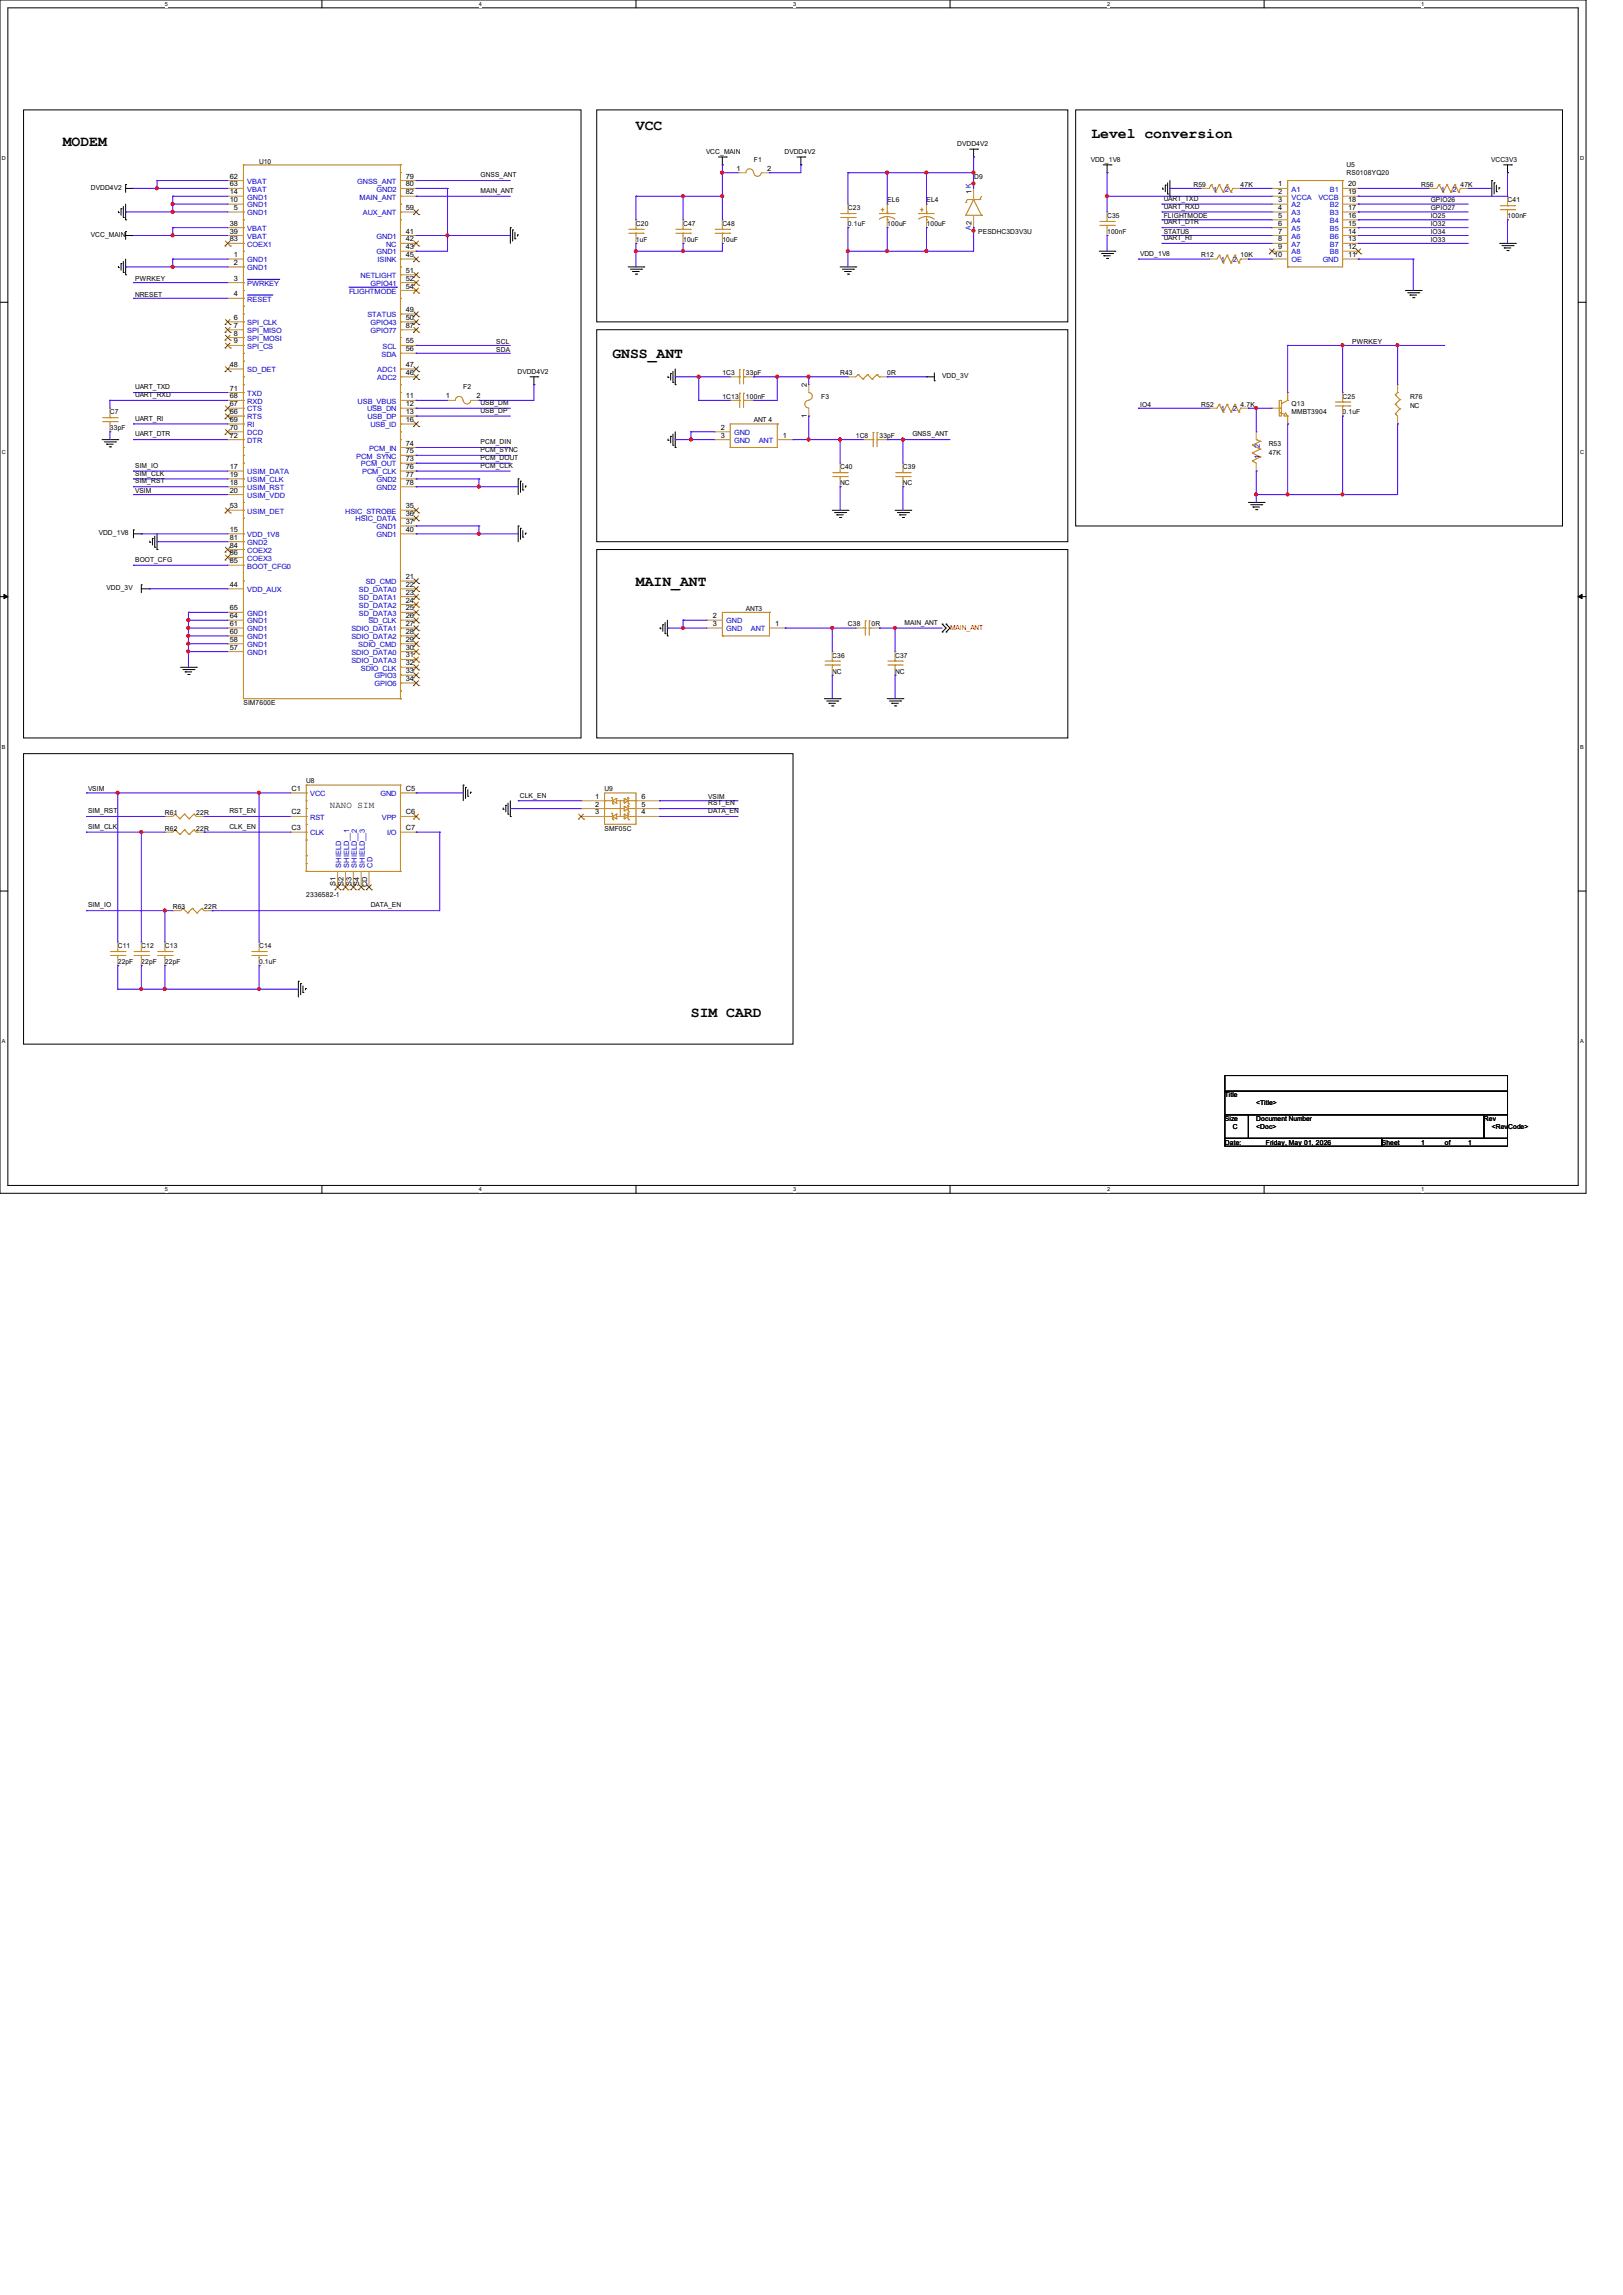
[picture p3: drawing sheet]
<svg xmlns="http://www.w3.org/2000/svg" width="210mm" height="297mm" viewBox="0 0 210 297" stroke-linecap="round" stroke-linejoin="round" font-family="sans-serif">
<defs><g id="words">
<g font-size="1.9">
<text x="82.3" y="16.8">VCC</text>
<text x="141.2" y="17.9">Level conversion</text>
<text x="8.1" y="18.9">MODEM</text>
<text x="79.2" y="46.3">GNSS_ANT</text>
<text x="82.3" y="75.8">MAIN_ANT</text>
<text x="89.4" y="131.7">SIM CARD</text>
</g>
<text font-size="1.2" x="42.7" y="104.6">NANO SIM</text>
<g font-size=".9">
<text x="29.8" y="23.1">62</text>
<text x="33.5" y="21.2">U10</text>
<text x="52.5" y="23.1">79</text>
<text x="62.2" y="22.9">GNSS_ANT</text>
<text x="91.4" y="19.9">VCC_MAIN</text>
<text x="95.3" y="22.1">1</text>
<text x="97.5" y="20.9">F1</text>
<text x="99.3" y="22.1">2</text>
<text x="101.5" y="19.9">DVDD4V2</text>
<text x="123.9" y="18.9">DVDD4V2</text>
<text x="126.1" y="23.2">D9</text>
<text x="141.1" y="20.9">VDD_1V8</text>
<text x="174.2" y="21.6">U5</text>
<text x="174.2" y="22.6">RS0108YQ20</text>
<text x="193" y="20.9">VCC3V3</text>
<text x="11.8" y="24.6">DVDD4V2</text>
<text x="29.8" y="26.2">10</text>
<text x="29.8" y="25.1">14</text>
<text x="29.8" y="29.2">38</text>
<text x="29.8" y="24.1">63</text>
<text x="30.3" y="27.2">5</text>
<text x="52.5" y="27.2">59</text>
<text x="52.5" y="24.1">80</text>
<text x="52.5" y="25.1">82</text>
<text x="62.2" y="25">MAIN_ANT</text>
<text x="82.3" y="29.3">C20</text>
<text x="88.4" y="29.3">C47</text>
<text x="93.5" y="29.3">C48</text>
<text x="109.7" y="27.2">C23</text>
<text x="109.7" y="29.3">0.1uF</text>
<text x="114.8" y="26.2">EL6</text>
<text x="114.8" y="29.3">100uF</text>
<text x="119.9" y="26.2">EL4</text>
<text x="119.9" y="29.3">100uF</text>
<text x="125.7" y="25.1" transform="rotate(-90 125.7 25.1)">1 K</text>
<text x="143.3" y="28.2">C35</text>
<text x="150.6" y="26">UART_TXD</text>
<text x="150.6" y="27">UART_RXD</text>
<text x="150.6" y="28.2">FLIGHTMODE</text>
<text x="150.6" y="29">UART_DTR</text>
<text x="154.4" y="24.2">R59</text>
<text x="160.5" y="24.2">47K</text>
<text x="165.4" y="24.1">1</text>
<text x="165.4" y="25.1">2</text>
<text x="165.4" y="26.2">3</text>
<text x="165.4" y="27.2">4</text>
<text x="165.4" y="28.2">5</text>
<text x="165.4" y="29.2">6</text>
<text x="174.5" y="24.1">20</text>
<text x="174.5" y="25.1">19</text>
<text x="174.5" y="26.2">18</text>
<text x="174.5" y="27.2">17</text>
<text x="174.5" y="28.2">16</text>
<text x="174.5" y="29.2">15</text>
<text x="183.9" y="24.2">R56</text>
<text x="185.1" y="26.2">GPIO26</text>
<text x="185.1" y="27.2">GPIO27</text>
<text x="185.1" y="28.2">IO25</text>
<text x="185.1" y="29.3">IO32</text>
<text x="189" y="24.2">47K</text>
<text x="195.1" y="26.2">C41</text>
<text x="195.1" y="28.2">100nF</text>
<text x="11.8" y="30.7">VCC_MAIN</text>
<text x="29.8" y="30.2">39</text>
<text x="29.8" y="31.2">83</text>
<text x="30.3" y="33.3">1</text>
<text x="30.3" y="34.3">2</text>
<text x="52.5" y="30.2">41</text>
<text x="52.5" y="31.2">42</text>
<text x="52.5" y="32.3">43</text>
<text x="52.5" y="33.3">45</text>
<text x="52.5" y="35.3">51</text>
<text x="82.3" y="31.3">1uF</text>
<text x="88.4" y="31.3">10uF</text>
<text x="93.5" y="31.3">10uF</text>
<text x="126.6" y="30.3">PESDHC3D3V3U</text>
<text x="143.3" y="30.3">100nF</text>
<text x="147.5" y="33.1">VDD_1V8</text>
<text x="150.6" y="30.3">STATUS</text>
<text x="150.6" y="31.1">UART_RI</text>
<text x="155.5" y="33.3">R12</text>
<text x="160.5" y="33.3">10K</text>
<text x="164.9" y="33.3">10</text>
<text x="165.4" y="30.2">7</text>
<text x="165.4" y="31.2">8</text>
<text x="165.4" y="32.3">9</text>
<text x="174.5" y="30.2">14</text>
<text x="174.5" y="31.2">13</text>
<text x="174.5" y="32.3">12</text>
<text x="174.5" y="33.3">11</text>
<text x="185.1" y="30.3">IO34</text>
<text x="185.1" y="31.3">IO33</text>
<text x="17.5" y="36.4">PWRKEY</text>
<text x="17.5" y="38.4">NRESET</text>
<text x="30.3" y="36.3">3</text>
<text x="30.3" y="38.4">4</text>
<text x="30.3" y="41.4">6</text>
<text x="52.5" y="40.4">49</text>
<text x="52.5" y="41.4">50</text>
<text x="52.5" y="36.3">52</text>
<text x="52.5" y="37.3">54</text>
<text x="29.8" y="47.5">48</text>
<text x="30.3" y="42.4">7</text>
<text x="30.3" y="43.4">8</text>
<text x="30.3" y="44.4">9</text>
<text x="52.5" y="47.5">47</text>
<text x="52.5" y="44.4">55</text>
<text x="52.5" y="45.5">56</text>
<text x="52.5" y="42.4">87</text>
<text x="64.2" y="44.5">SCL</text>
<text x="64.2" y="45.5">SDA</text>
<text x="175" y="44.5">PWRKEY</text>
<text x="14.2" y="53.6">C7</text>
<text x="17.5" y="50.4">UART_TXD</text>
<text x="17.5" y="51.4">UART_RXD</text>
<text x="29.8" y="53.6">66</text>
<text x="29.8" y="52.6">67</text>
<text x="29.8" y="51.6">68</text>
<text x="29.8" y="50.5">71</text>
<text x="52.5" y="51.6">11</text>
<text x="52.5" y="52.6">12</text>
<text x="52.5" y="53.6">13</text>
<text x="52.5" y="48.5">46</text>
<text x="57.7" y="51.6">1</text>
<text x="59.9" y="50.4">F2</text>
<text x="61.7" y="51.6">2</text>
<text x="62.2" y="52.4">USB_DM</text>
<text x="62.2" y="53.4">USB_DP</text>
<text x="67" y="48.3">DVDD4V2</text>
<text x="93.5" y="51.6">1C13</text>
<text x="93.5" y="48.6">1C3</text>
<text x="96.5" y="51.6">100nF</text>
<text x="96.5" y="48.6">33pF</text>
<text x="104.4" y="50.1" transform="rotate(-90 104.4 50.1)">2</text>
<text x="106.3" y="51.6">F3</text>
<text x="108.7" y="48.6">R43</text>
<text x="114.8" y="48.6">0R</text>
<text x="121.9" y="49">VDD_3V</text>
<text x="147.5" y="52.6">IO4</text>
<text x="155.5" y="52.6">R52</text>
<text x="160.5" y="52.6">4.7K</text>
<text x="167.1" y="52.5">Q13</text>
<text x="167.1" y="53.6">MMBT3904</text>
<text x="173.7" y="51.6">C25</text>
<text x="173.7" y="53.6">0.1uF</text>
<text x="182.5" y="51.6">R76</text>
<text x="182.5" y="52.8">NC</text>
<text x="14.2" y="55.7">33pF</text>
<text x="17.5" y="54.4">UART_RI</text>
<text x="17.5" y="56.5">UART_DTR</text>
<text x="29.8" y="54.6">69</text>
<text x="29.8" y="55.6">70</text>
<text x="29.8" y="56.6">72</text>
<text x="52.5" y="54.6">16</text>
<text x="52.5" y="59.7">73</text>
<text x="52.5" y="57.7">74</text>
<text x="52.5" y="58.7">75</text>
<text x="62.2" y="57.5">PCM_DIN</text>
<text x="62.2" y="58.5">PCM_SYNC</text>
<text x="62.2" y="59.5">PCM_DOUT</text>
<text x="93.3" y="55.6">2</text>
<text x="93.3" y="56.6">3</text>
<text x="97.5" y="54.7">ANT 4</text>
<text x="101.3" y="56.6">1</text>
<text x="104.4" y="54.1" transform="rotate(-90 104.4 54.1)">1</text>
<text x="110.7" y="56.7">1C8</text>
<text x="113.8" y="56.7">33pF</text>
<text x="118.1" y="56.5">GNSS_ANT</text>
<text x="164.2" y="58.9">47K</text>
<text x="164.2" y="57.7">R53</text>
<text x="17.5" y="60.5">SIM_IO</text>
<text x="17.5" y="61.6">SIM_CLK</text>
<text x="17.5" y="62.6">SIM_RST</text>
<text x="17.5" y="63.8">VSIM</text>
<text x="29.8" y="60.7">17</text>
<text x="29.8" y="62.7">18</text>
<text x="29.8" y="61.7">19</text>
<text x="29.8" y="63.8">20</text>
<text x="29.8" y="65.8">53</text>
<text x="52.5" y="65.8">35</text>
<text x="52.5" y="60.7">76</text>
<text x="52.5" y="61.7">77</text>
<text x="52.5" y="62.7">78</text>
<text x="62.2" y="60.5">PCM_CLK</text>
<text x="108.7" y="60.7">C40</text>
<text x="108.7" y="62.8">NC</text>
<text x="116.8" y="60.7">C39</text>
<text x="116.8" y="62.8">NC</text>
<text x="12.8" y="69.3">VDD_1V8</text>
<text x="29.8" y="68.8">15</text>
<text x="29.8" y="69.8">81</text>
<text x="29.8" y="70.9">84</text>
<text x="29.8" y="71.9">86</text>
<text x="52.5" y="66.8">36</text>
<text x="52.5" y="67.8">37</text>
<text x="52.5" y="68.8">40</text>
<text x="13.8" y="76.4">VDD_3V</text>
<text x="17.5" y="72.7">BOOT_CFG</text>
<text x="29.8" y="75.9">44</text>
<text x="29.8" y="72.9">85</text>
<text x="52.5" y="74.9">21</text>
<text x="52.5" y="75.9">22</text>
<text x="52.5" y="77">23</text>
<text x="52.5" y="78">24</text>
<text x="29.8" y="83.1">58</text>
<text x="29.8" y="82">60</text>
<text x="29.8" y="81">61</text>
<text x="29.8" y="80">64</text>
<text x="29.8" y="79">65</text>
<text x="52.5" y="79">25</text>
<text x="52.5" y="80">26</text>
<text x="52.5" y="81">27</text>
<text x="52.5" y="82">28</text>
<text x="52.5" y="83.1">29</text>
<text x="92.2" y="80">2</text>
<text x="92.2" y="81">3</text>
<text x="96.5" y="79">ANT3</text>
<text x="100.3" y="81">1</text>
<text x="109.7" y="81.1">C38</text>
<text x="112.8" y="81.1">0R</text>
<text x="117.1" y="80.9">MAIN_ANT</text>
<text x="29.8" y="84.1">57</text>
<text x="52.5" y="84.1">30</text>
<text x="52.5" y="85.1">31</text>
<text x="52.5" y="86.1">32</text>
<text x="52.5" y="87.1">33</text>
<text x="52.5" y="88.1">34</text>
<text x="107.7" y="85.1">C36</text>
<text x="107.7" y="87.2">NC</text>
<text x="115.8" y="85.1">C37</text>
<text x="115.8" y="87.2">NC</text>
<text x="31.5" y="91.2">SIM7600E</text>
<text x="39.6" y="101.3">U8</text>
<text x="11.4" y="102.4">VSIM</text>
<text x="11.4" y="105.2">SIM_RST</text>
<text x="11.4" y="107.3">SIM_CLK</text>
<text x="21.3" y="105.5">R61</text>
<text x="21.3" y="107.5">R62</text>
<text x="25.4" y="105.5">22R</text>
<text x="25.4" y="107.5">22R</text>
<text x="29.7" y="105.2">RST_EN</text>
<text x="29.7" y="107.3">CLK_EN</text>
<text x="37.7" y="107.4">C3</text>
<text x="37.7" y="105.4">C2</text>
<text x="37.7" y="102.4">C1</text>
<text x="52.5" y="107.4">C7</text>
<text x="52.5" y="105.4">C6</text>
<text x="52.5" y="102.4">C5</text>
<text x="67.3" y="103.2">CLK_EN</text>
<text x="77" y="103.4">1</text>
<text x="77" y="104.4">2</text>
<text x="77" y="105.4">3</text>
<text x="78.2" y="102.4">U9</text>
<text x="78.2" y="107.5">SMF05C</text>
<text x="83" y="105.4">4</text>
<text x="83" y="104.4">5</text>
<text x="83" y="103.4">6</text>
<text x="91.7" y="103.4">VSIM</text>
<text x="91.7" y="104.2">RST_EN</text>
<text x="91.7" y="105.2">DATA_EN</text>
<text x="11.4" y="117.4">SIM_IO</text>
<text x="22.4" y="117.6">R63</text>
<text x="26.4" y="117.6">22R</text>
<text x="39.6" y="116.1">2336582-1</text>
<text x="43.4" y="114.7" transform="rotate(-90 43.4 114.7)">S1</text>
<text x="44.4" y="114.7" transform="rotate(-90 44.4 114.7)">S2</text>
<text x="45.5" y="114.7" transform="rotate(-90 45.5 114.7)">S3</text>
<text x="46.5" y="114.7" transform="rotate(-90 46.5 114.7)">S4</text>
<text x="47.5" y="114.9" transform="rotate(-90 47.5 114.9)">CD</text>
<text x="48" y="117.4">DATA_EN</text>
<text x="15.2" y="122.7">C11</text>
<text x="15.2" y="124.8">22pF</text>
<text x="18.3" y="122.7">C12</text>
<text x="18.3" y="124.8">22pF</text>
<text x="21.3" y="122.7">C13</text>
<text x="21.3" y="124.8">22pF</text>
<text x="33.5" y="122.7">C14</text>
<text x="33.5" y="124.8">0.1uF</text>
<text x="158.5" y="142">Title</text>
<text x="162.6" y="143">&lt;Title&gt;</text>
<text x="158.5" y="145.1">Size</text>
<text x="158.5" y="148.1">Date:</text>
<text x="159.5" y="146.1">C</text>
<text x="162.6" y="146.1">&lt;Doc&gt;</text>
<text x="162.6" y="145.1">Document Number</text>
<text x="163.8" y="148.1">Friday, May 01, 2026</text>
<text x="178.8" y="148.1">Sheet</text>
<text x="183.9" y="148.1">1</text>
<text x="186.9" y="148.1">of</text>
<text x="190" y="148.1">1</text>
<text x="192" y="145.1">Rev</text>
<text x="193" y="146.1">&lt;RevCode&gt;</text>
</g>
<g font-size=".9" fill="#00c">
<text x="32" y="23.8">VBAT</text>
<text x="46.2" y="23.8">GNSS_ANT</text>
<text x="32" y="27.9">GND1</text>
<text x="32" y="26.8">GND1</text>
<text x="32" y="25.8">GND1</text>
<text x="32" y="29.9">VBAT</text>
<text x="32" y="24.8">VBAT</text>
<text x="46.5" y="25.8">MAIN_ANT</text>
<text x="46.9" y="27.9">AUX_ANT</text>
<text x="48.7" y="24.8">GND2</text>
<text x="125.6" y="29.8" transform="rotate(-90 125.6 29.8)">A2</text>
<text x="157" y="24.8">1</text>
<text x="158.5" y="24.8">2</text>
<text x="167.1" y="24.8">A1</text>
<text x="167.1" y="25.8">VCCA</text>
<text x="167.1" y="26.8">A2</text>
<text x="167.1" y="27.9">A3</text>
<text x="167.1" y="28.9">A4</text>
<text x="167.1" y="29.9">A5</text>
<text x="170.6" y="25.8">VCCB</text>
<text x="172.1" y="24.8">B1</text>
<text x="172.1" y="26.8">B2</text>
<text x="172.1" y="27.9">B3</text>
<text x="172.1" y="28.9">B4</text>
<text x="172.1" y="29.9">B5</text>
<text x="186.4" y="24.8">1</text>
<text x="188" y="24.8">2</text>
<text x="32" y="34">GND1</text>
<text x="32" y="35">GND1</text>
<text x="32" y="30.9">VBAT</text>
<text x="32" y="31.9">COEX1</text>
<text x="46.7" y="36">NETLIGHT</text>
<text x="48.7" y="30.9">GND1</text>
<text x="48.7" y="32.9">GND1</text>
<text x="48.9" y="34">ISINK</text>
<text x="50" y="31.9">NC</text>
<text x="158" y="34">1</text>
<text x="159.5" y="34">2</text>
<text x="167.1" y="30.9">A6</text>
<text x="167.1" y="31.9">A7</text>
<text x="167.1" y="32.9">A8</text>
<text x="167.1" y="34">OE</text>
<text x="171.2" y="34">GND</text>
<text x="172.1" y="30.9">B6</text>
<text x="172.1" y="31.9">B7</text>
<text x="172.1" y="32.9">B8</text>
<text x="32" y="37">PWRKEY</text>
<text x="32" y="39">RESET</text>
<text x="45.2" y="38">FLIGHTMODE</text>
<text x="47.5" y="41.1">STATUS</text>
<text x="48" y="37">GPIO41</text>
<text x="32" y="42.1">SPI_CLK</text>
<text x="32" y="43.1">SPI_MISO</text>
<text x="32" y="44.1">SPI_MOSI</text>
<text x="32" y="45.1">SPI_CS</text>
<text x="48" y="42.1">GPIO43</text>
<text x="48" y="43.1">GPIO77</text>
<text x="49.4" y="46.1">SDA</text>
<text x="49.5" y="45.1">SCL</text>
<text x="32" y="48.2">SD_DET</text>
<text x="32" y="53.3">CTS</text>
<text x="32" y="52.2">RXD</text>
<text x="32" y="51.2">TXD</text>
<text x="46.3" y="52.2">USB_VBUS</text>
<text x="47.5" y="53.3">USB_DN</text>
<text x="48.8" y="49.2">ADC2</text>
<text x="48.8" y="48.2">ADC1</text>
<text x="158" y="53.3">1</text>
<text x="159.5" y="53.3">2</text>
<text x="32" y="54.3">RTS</text>
<text x="32" y="55.3">RI</text>
<text x="32" y="56.3">DCD</text>
<text x="32" y="57.3">DTR</text>
<text x="46.1" y="59.4">PCM_SYNC</text>
<text x="47.5" y="54.3">USB_DP</text>
<text x="47.8" y="58.3">PCM_IN</text>
<text x="47.9" y="55.3">USB_ID</text>
<text x="95" y="56.3">GND</text>
<text x="95" y="57.3">GND</text>
<text x="98.2" y="57.3">ANT</text>
<text x="163" y="59.4" transform="rotate(-90 163 59.4)">1</text>
<text x="163" y="58" transform="rotate(-90 163 58)">2</text>
<text x="32" y="61.4">USIM_DATA</text>
<text x="32" y="63.4">USIM_RST</text>
<text x="32" y="62.4">USIM_CLK</text>
<text x="32" y="64.4">USIM_VDD</text>
<text x="46.7" y="60.4">PCM_OUT</text>
<text x="46.9" y="61.4">PCM_CLK</text>
<text x="48.7" y="62.4">GND2</text>
<text x="48.7" y="63.4">GND2</text>
<text x="32" y="69.5">VDD_1V8</text>
<text x="32" y="66.5">USIM_DET</text>
<text x="32" y="70.5">GND2</text>
<text x="32" y="71.5">COEX2</text>
<text x="44.7" y="66.5">HSIC_STROBE</text>
<text x="46" y="67.5">HSIC_DATA</text>
<text x="48.7" y="68.5">GND1</text>
<text x="48.7" y="69.5">GND1</text>
<text x="32" y="76.6">VDD_AUX</text>
<text x="32" y="73.6">BOOT_CFG0</text>
<text x="32" y="72.6">COEX3</text>
<text x="46.4" y="76.6">SD_DATA0</text>
<text x="46.4" y="77.6">SD_DATA1</text>
<text x="47.3" y="75.6">SD_CMD</text>
<text x="32" y="83.7">GND1</text>
<text x="32" y="82.7">GND1</text>
<text x="32" y="81.7">GND1</text>
<text x="32" y="80.7">GND1</text>
<text x="32" y="79.7">GND1</text>
<text x="45.5" y="81.7">SDIO_DATA1</text>
<text x="45.5" y="82.7">SDIO_DATA2</text>
<text x="46.4" y="83.7">SDIO_CMD</text>
<text x="46.4" y="78.7">SD_DATA2</text>
<text x="46.4" y="79.7">SD_DATA3</text>
<text x="47.7" y="80.7">SD_CLK</text>
<text x="94" y="80.7">GND</text>
<text x="94" y="81.7">GND</text>
<text x="97.2" y="81.7">ANT</text>
<text x="32" y="84.7">GND1</text>
<text x="45.5" y="84.7">SDIO_DATA0</text>
<text x="45.5" y="85.8">SDIO_DATA3</text>
<text x="46.7" y="86.8">SDIO_CLK</text>
<text x="48.5" y="87.8">GPIO3</text>
<text x="48.5" y="88.8">GPIO6</text>
<text x="40.1" y="106.1">RST</text>
<text x="40.1" y="103">VCC</text>
<text x="49.2" y="103">GND</text>
<text x="49.4" y="106.1">VPP</text>
<text x="40.1" y="108.1">CLK</text>
<text x="44.2" y="112.3" transform="rotate(-90 44.2 112.3)">SHIELD</text>
<text x="45.2" y="112.3" transform="rotate(-90 45.2 112.3)">SHIELD__1</text>
<text x="46.2" y="112.3" transform="rotate(-90 46.2 112.3)">SHIELD__2</text>
<text x="47.2" y="112.3" transform="rotate(-90 47.2 112.3)">SHIELD__3</text>
<text x="48.2" y="112.3" transform="rotate(-90 48.2 112.3)">CD</text>
<text x="50.1" y="108.1">I/O</text>
</g>
<text font-size=".9" fill="#f00" x="122.9" y="81.5">MAIN_ANT</text>
<g font-size=".7">
<text x="21.3" y=".8">5</text>
<text x="62" y=".8">4</text>
<text x="102.6" y=".8">3</text>
<text x="143.3" y=".8">2</text>
<text x="183.9" y=".8">1</text>
<text x=".3" y="20.7">D</text>
<text x="204.5" y="20.7">D</text>
<text x=".3" y="58.8">C</text>
<text x="204.5" y="58.8">C</text>
<text x=".3" y="96.9">B</text>
<text x="204.5" y="96.9">B</text>
<text x=".3" y="135">A</text>
<text x="204.5" y="135">A</text>
<text x="21.3" y="154.2">5</text>
<text x="62" y="154.2">4</text>
<text x="102.6" y="154.2">3</text>
<text x="143.3" y="154.2">2</text>
<text x="183.9" y="154.2">1</text>
</g>
</g></defs>
<path d="M0 0h205.2v154.4h-205.2zM1 1h203.2v152.4h-203.2z" fill="none" stroke="#000" stroke-width=".13"/>
<g fill="#fff">
<path d="M21.3 .1h.4v.8h-.4z"/>
<path d="M21.3 153.5h.4v.8h-.4z"/>
</g>
<path d="M41.7 0v1M41.7 153.4v1" fill="none" stroke="#000" stroke-width=".13"/>
<g fill="#fff">
<path d="M62 .1h.4v.8h-.4z"/>
<path d="M62 153.5h.4v.8h-.4z"/>
</g>
<path d="M82.3 0v1M82.3 153.4v1" fill="none" stroke="#000" stroke-width=".13"/>
<g fill="#fff">
<path d="M102.6 .1h.4v.8h-.4z"/>
<path d="M102.6 153.5h.4v.8h-.4z"/>
</g>
<path d="M122.9 0v1M122.9 153.4v1" fill="none" stroke="#000" stroke-width=".13"/>
<g fill="#fff">
<path d="M143.3 .1h.3v.8h-.3z"/>
<path d="M143.3 153.5h.3v.8h-.3z"/>
</g>
<path d="M163.6 0v1M163.6 153.4v1" fill="none" stroke="#000" stroke-width=".13"/>
<g fill="#fff">
<path d="M183.9 .1h.4v.8h-.4z"/>
<path d="M183.9 153.5h.4v.8h-.4z"/>
<path d="M.3 20.1h.5v.8h-.5z"/>
<path d="M204.5 20.1h.5v.8h-.5z"/>
<path d="M.3 58.2h.5v.8h-.5z"/>
<path d="M204.5 58.2h.5v.8h-.5z"/>
</g>
<path d="M0 39.1h1M204.2 39.1h1" fill="none" stroke="#000" stroke-width=".13"/>
<g fill="#fff">
<path d="M.3 96.3h.4v.8h-.4z"/>
<path d="M204.5 96.3h.4v.8h-.4z"/>
</g>
<path d="M0 77.2h1M204.2 77.2h1" fill="none" stroke="#000" stroke-width=".13"/>
<path d="M.5 76.9l.5 .3-.5 .3zM204.2 77.2l.5-.3v.6z" fill="#000" stroke="#000" stroke-width=".13"/>
<g fill="#fff">
<path d="M.3 134.4h.4v.8h-.4z"/>
<path d="M204.5 134.4h.4v.8h-.4z"/>
</g>
<g fill="none" stroke="#000" stroke-width=".13">
<path d="M3 14.2h72.2v81.3h-72.2zM77.2 14.2h61v27.5h-61zM125.5 19.3h1M126 19.3v1M126.5 19.3h.1M139.2 14.2h63v53.9h-63zM15.3 27.5h.1M15.3 34.6h.1M15.3 27.3v.2M15.3 34.5v.1M15.7 27h.1M15.7 34.1h.1"/>
<path d="M15.7 27v.9M15.7 34.1v.9M16 28.2h.1M16 35.3h.1M16 26.7v1.5M16 33.8v1.5M16.3 23.9h.1M16.3 28.4h.1M16.3 30h.1M16.3 35.6h.1M16.3 24.4h1M16.3 23.9v1"/>
<path d="M16.3 26.4v2M16.3 30v1M16.3 33.5v2.1M16.3 30.5h1M17.3 24.4h.1M17.3 30.5h.1M66 29.5h.1M66 29.5v2M66.3 29.8h.1M66.3 29.8v1.4M66.6 30.9h.1M66.6 30.1v.8"/>
<path d="M67 30.4h.1M67 30.4v.2M81.3 34.5h2M81.6 34.8h1.4M81.9 35.1h.1M81.9 35.1h.8M82.2 35.5h.2M82.4 35.5h.1M83 34.8h.1M83.3 34.5h.1M93 20.3h1M93.5 21.3h.1"/>
<path d="M93.5 20.3v1M94 20.3h.1M103.1 20.3h1M103.6 21.3h.1M103.6 20.3v1M104.1 20.3h.1M108.7 34.5h2M109 34.8h1.4M109.3 35.1h.1M109.3 35.1h.9M109.6 35.5h.2M109.8 35.5h.1"/>
<path d="M110.4 34.8h.1M110.7 34.5h.1M126 20.3h.1M142.2 32.5h2.1M142.5 32.8h1.5M142.7 21.3h1.1M142.8 33.1h.1M142.8 33.1h.9M143.2 33.4h.1M143.3 22.4h.1M143.3 21.3v1.1M143.3 33.4h.1"/>
<path d="M143.8 21.3h.1M144 32.8h.1M144.3 32.5h.1M150.5 24.5h.1M150.5 24.3v.2M150.8 24h.1M150.8 24v.8M151.1 25.1h.1M151.1 23.7v1.4M151.4 25.4h.1M151.4 23.4v2M181.9 37.6h2"/>
<path d="M182.2 37.9h1.4M182.5 38.2h.1M182.5 38.2h.8M182.8 38.5h.2M183 38.5h.1M183.6 37.9h.1M183.9 37.6h.1M193 23.4h.1M193 23.4v2M193.3 23.7h.1M193.3 23.7v1.4M193.6 24.8h.1"/>
<path d="M193.6 24v.8M194 24.3h.1M194 24.3v.2M194.1 31.5h2M194.4 31.8h1.4M194.6 21.3h1M194.6 32.1h.1M194.6 32.1h.9M195 32.4h.2M195.1 22.4h.1M195.1 21.3v1.1M195.2 32.4h.1"/>
<path d="M195.6 21.3h.1M195.8 31.8h.1M196.1 31.5h.1M13.2 56.9h2M13.5 57.2h1.4M13.8 57.5h.1M13.8 57.5h.8M14.1 57.8h.2M14.3 57.8h.1M14.9 57.2h.1M15.2 56.9h.1M68.6 48.8h1"/>
<path d="M69.1 49.8h.1M69.1 48.8v1M69.6 48.8h.1M77.2 42.7h61v27.4h-61zM86.4 48.9h.1M86.4 57h.1M86.4 48.7v.2M86.4 56.8v.2M86.8 48.3h.1M86.8 56.5h.1M86.8 48.3v.9M86.8 56.5v.8"/>
<path d="M87.1 49.5h.1M87.1 57.6h.1M87.1 48v1.5M87.1 56.2v1.4M87.4 49.8h.1M87.4 57.9h.1M87.4 47.8v2M87.4 55.9v2M119.9 48.8h.1M119.9 48.8h1M120.9 49.3h.1M120.9 48.3v1"/>
<path d="M17.3 68.6h.1M17.3 69.1h1M17.3 68.6v1M18.3 69.1h.1M18.3 75.7h.1M18.3 76.2h1M18.3 75.7v1M19.3 76.2h.1M19.4 70.2h.1M19.4 70v.2M19.7 69.7h.1M19.7 69.7v.8"/>
<path d="M20 70.8h.1M20 69.4v1.4M20.3 71.1h.1M20.3 69.1v2M67.1 62h.1M67.1 68.1h.1M67.1 62v2M67.1 68.1v2M67.4 62.3h.1M67.4 68.4h.1M67.4 62.3v1.4M67.4 68.4v1.4"/>
<path d="M67.6 63.4h.1M67.6 69.5h.1M67.6 62.6v.8M67.6 68.7v.8M68 62.9h.1M68 69h.1M68 62.9v.2M68 69v.2M77.2 71.1h61v24.4h-61zM107.7 66h2M108 66.3h1.4M108.3 66.6h.1"/>
<path d="M108.3 66.6h.8M108.6 67h.2M108.8 67h.1M109.4 66.3h.1M109.7 66h.1M115.8 66h2.1M116.1 66.3h1.5M116.4 66.6h.1M116.4 66.6h.9M116.8 67h.1M116.9 67h.1M117.6 66.3h.1"/>
<path d="M117.9 66h.1M161.5 65h2.1M161.8 65.3h1.5M162.1 65.6h.1M162.1 65.6h.9M162.5 66h.1M162.6 66h.1M163.3 65.3h.1M163.6 65h.1M3 97.5h99.6v37.6h-99.6zM23.4 86.4h2M23.7 86.7h1.4"/>
<path d="M24 87h.1M24 87h.8M24.3 87.3h.2M24.5 87.3h.1M25.1 86.7h.1M25.4 86.4h.1M85.4 81.4h.1M85.4 81.2v.2M85.8 80.9h.1M85.8 80.9v.8M86.1 82h.1M86.1 80.6v1.4"/>
<path d="M86.4 82.3h.1M86.4 80.3v2M106.7 90.4h2M107 90.7h1.4M107.3 91h.1M107.3 91h.8M107.6 91.4h.2M107.8 91.4h.1M108.4 90.7h.1M108.7 90.4h.1M114.8 90.4h2M115.1 90.7h1.4"/>
<path d="M115.4 91h.1M115.4 91h.8M115.7 91.4h.2M115.9 91.4h.1M116.5 90.7h.1M116.8 90.4h.1M121.9 81.8h.1M121.9 80.8h.1M121.9 80.8l.5 .5-.5 .5M122.4 81.8h.1M122.4 80.8h.1M122.4 80.8l.5 .5-.5 .5"/>
<path d="M0 115.3h1M59.9 101.6h.1M59.9 101.6v2M60.2 101.9h.1M60.2 101.9v1.4M60.5 103h.1M60.5 102.2v.8M60.9 102.5h.1M60.9 102.5v.2M65.1 104.7h.1M65.1 104.6v.1M65.4 104.2h.1"/>
<path d="M65.4 104.2v.9M65.7 105.4h.1M65.7 103.9v1.5M66 105.7h.1M66 103.6v2.1M204.2 115.3h1M38.6 127h.1M38.6 127v2M38.9 127.3h.1M38.9 127.3v1.4M39.2 128.4h.1M39.2 127.6v.8"/>
<path d="M39.5 127.9h.1M39.5 127.9v.2M158.5 139.2h36.6v2h-36.6zM158.5 141.2h36.6v3.1h-36.6zM158.5 144.3h3v3h-3zM158.5 147.3h20.3v1h-20.3zM161.5 144.3h30.5v3h-30.5zM178.8 147.3h16.3v1h-16.3zM192 144.3h3.1v3h-3.1z"/>
</g>
<g fill="none" stroke="#cc8006" stroke-width=".13">
<path d="M31.5 21.3h.1M31.5 31.5h.1M31.5 32.5h.1M31.5 34.5h.1M31.5 29.5h.1M31.5 28.4h.1M31.5 27.4h.1M31.5 38.6h.1M31.5 39.6h.1M31.5 37.6h.1M31.5 36.6h.1M31.5 21.3h20.3"/>
<path d="M31.5 21.3v69.1h20.3M51.8 21.3h.1M51.8 28.4h.1M51.8 22.4h.1M51.8 27.4h.1M51.8 26.4h.1M51.8 36.6h.1M51.8 33.5h.1M51.8 30.5h.1M51.8 31.5h.1M51.8 38.6h.1M51.8 34.5h.1"/>
<path d="M51.8 35.6h.1M51.8 23.4h.1M51.8 24.4h.1M51.8 25.4h.1M51.8 21.3v69.1M81.4 30.2h1.8M81.4 29.7h1.8M82.3 29.7h.1M82.3 30.2h.1M82.3 29.5v.2M82.3 30.2v.3M83.2 30.2h.1"/>
<path d="M83.2 29.7h.1M87.5 30.2h1.8M87.5 29.7h1.8M88.4 29.7h.1M88.4 30.2h.1M88.4 29.5v.2M88.4 30.2v.3M89.3 30.2h.1M89.3 29.7h.1M92.5 30.2h1.9M92.5 29.7h1.9M93.5 29.7h.1"/>
<path d="M93.5 30.2h.1M93.5 29.5v.2M93.5 30.2v.3M94.4 30.2h.1M94.4 29.7h.1M97.5 22.3a.49 .49 0 0 0-.5-.5 .49 .49 0 0 0-.5 .6M98.5 22.3a.49 .49 0 0 1-.5 .5 .49 .49 0 0 1-.5-.4M108.8 27.6h1.9M108.8 28.2h1.9M109.7 27.6h.1M109.7 28.2h.1M109.7 27.4v.2"/>
<path d="M109.7 28.2v.2M110.7 28.2h.1M110.7 27.6h.1M113.8 28.4a1.68 1.68 0 0 1 2 0M113.8 27.6h.1M113.8 27.6h2M114 27.1h.4zM114.2 26.9v.4zM114.8 27.6h.1M114.8 28h.1M114.8 27.4h.1M114.8 28.4h.1"/>
<path d="M114.8 26.4v1.2M114.8 28v.4M118.9 28.4a1.68 1.68 0 0 1 2 0M118.9 27.6h.1M118.9 27.6h2M119.1 27.1h.4zM119.3 26.9v.4zM119.9 27.6h.1M119.9 28h.1M119.9 27.4h.1M119.9 28.4h.1M119.9 26.4v1.2"/>
<path d="M119.9 28v.4M125 26.2h.1M126 25.8h.1M126 25.8l1 2.1M126 25.8l-1 2.1h2M126.8 25.8h.1M126.8 25.8h-1.6l-.2 .4M127 27.9h.1M127 25.4l-.2 .4M142.3 29.2h1.9M142.3 28.7h1.9M143.3 28.7h.1"/>
<path d="M143.3 29.2h.1M143.3 28.4v.3M143.3 29.2v.3M144.2 29.2h.1M144.2 28.7h.1M156.8 23.9h.1M156.8 23.9l.5 1M156.8 23.9l-.3 .5M157.3 24.9h.1M157.8 23.9h.1M157.8 33h.1M157.8 23.9l-.5 1"/>
<path d="M157.8 23.9l.5 1M157.8 33l.5 1M157.8 33l-.3 .5M158.3 24.9h.1M158.3 34h.1M158.8 23.9h.1M158.8 33h.1M158.8 23.9l-.5 1M158.8 23.9l.5 1M158.8 33l-.5 1M158.8 33l.5 1M159.3 24.9h.1"/>
<path d="M159.3 34h.1M159.5 24.4h.1M159.5 24.4l-.2 .5M159.8 33h.1M159.8 33l-.5 1M159.8 33l.5 1M160.3 34h.1M160.5 33.5h.1M160.5 33.5l-.2 .5M166.6 34.5h.1M173.7 23.4h.1M173.7 23.4v11.1h-7.1"/>
<path d="M173.7 23.4h-7.1v11.1M186.2 23.9h.1M186.2 23.9l.5 1M186.2 23.9l-.3 .5M186.7 24.9h.1M187.2 23.9h.1M187.2 23.9l-.5 1M187.2 23.9l.5 1M187.7 24.9h.1M188.3 23.9h.1M188.3 23.9l-.6 1M188.3 23.9l.5 1"/>
<path d="M188.8 24.9h.1M189 24.4h.1M189 24.4l-.2 .5M194.1 27.1h1.9M194.1 26.6h1.9M195.1 26.6h.1M195.1 27.1h.1M195.1 26.4v.2M195.1 27.1v.3M196 27.1h.1M196 26.6h.1M13.3 54.6h1.9"/>
<path d="M13.3 54.1h1.9M14.2 54.1h.1M14.2 54.6h.1M14.2 53.8v.3M14.2 54.6v.3M15.2 54.6h.1M15.2 54.1h.1M31.5 51.8h.1M31.5 52.8h.1M31.5 57.9h.1M31.5 48.8h.1M31.5 53.8h.1"/>
<path d="M31.5 59.9h.1M31.5 56.9h.1M31.5 58.9h.1M31.5 54.9h.1M31.5 50.8h.1M31.5 49.8h.1M31.5 45.7h.1M31.5 44.7h.1M31.5 40.6h.1M31.5 41.7h.1M31.5 43.7h.1M31.5 46.7h.1"/>
<path d="M51.8 48.8h.1M51.8 52.8h.1M51.8 55.9h.1M51.8 54.9h.1M51.8 53.8h.1M51.8 56.9h.1M51.8 58.9h.1M51.8 41.7h.1M51.8 40.6h.1M51.8 49.8h.1M51.8 50.8h.1M51.8 47.8h.1"/>
<path d="M51.8 59.9h.1M51.8 42.7h.1M51.8 43.7h.1M51.8 44.7h.1M51.8 45.7h.1M59.9 51.8a.49 .49 0 0 0-.5-.5 .49 .49 0 0 0-.5 .5M60.9 51.8a.49 .49 0 0 1-.5 .5 .49 .49 0 0 1-.5-.5M94.5 57.9h.1M95.5 51.8h.2M95.5 48.8h.2M95.7 51.8h.1M95.7 50.9h.1"/>
<path d="M95.7 48.8h.1M95.7 47.8h.1M95.7 47.8v1.9M95.7 50.9v1.8M96.2 50.9h.1M96.2 51.8h.1M96.2 47.8h.1M96.2 48.8h.1M96.2 51.8h.3M96.2 47.8v1.9M96.2 50.9v1.8M96.2 48.8h.3"/>
<path d="M100.6 54.9h.1M100.6 54.9h-6.1v3M100.6 54.9v3h-6.1M104.6 51.8a.49 .49 0 0 0-.5 .5 .49 .49 0 0 0 .5 .5M104.6 50.8a.49 .49 0 0 1 .5 .5 .49 .49 0 0 1-.5 .5M111 48.5h.1M111 48.5l-.3 .3M111 48.5l.7 .6M111.7 49.1h.1M112.3 48.5h.1M112.3 48.5l-.6 .6M112.3 48.5l.6 .6"/>
<path d="M112.8 56.9h.2M112.9 49.1h.1M113 56.9h.1M113 56h.1M113 56v1.8M113.5 56h.1M113.5 56.9h.1M113.5 48.5h.1M113.5 56.9h.3M113.5 56v1.8M113.5 48.5l-.6 .6M113.5 48.5l.3 .3"/>
<path d="M113.8 48.8h.1M157.8 52.3h.1M157.8 52.3l.5 1M157.8 52.3l-.3 .5M158.3 53.3h.1M158.8 52.3h.1M158.8 52.3l-.5 1M158.8 52.3l.5 1M159.3 53.3h.1M159.8 52.3h.1M159.8 52.3l-.5 1M159.8 52.3l.5 1"/>
<path d="M160.3 53.3h.1M160.5 52.8h.1M160.5 52.8l-.2 .5M162.1 58.6h.1M162.1 57.6h.1M162.1 59.6h.1M162.1 58.6l1 .5M162.1 57.6l1 .5M162.1 59.6l.5 .3M162.6 56.9h.1M162.6 56.9l.5 .2M163.1 59.1h.1"/>
<path d="M163.1 58.1h.1M163.1 57.1h.1M163.1 59.1l-1 .5M163.1 58.1l-1 .5M163.1 57.1l-1 .5M165.5 51.8h.3v2h-.3zM165.6 52.8h.1M165.7 53.4h.1M165.7 53.4l.5 .2M165.8 52.2h.1M166.3 53.4l.3 .4h-.5zM166.6 53.8h.1"/>
<path d="M166.6 51.8h.1M166.6 51.8l-.8 .4M166.6 50.8v1M166.6 53.8v1.1M172.8 52.5h1.9M172.8 52h1.9M173.7 52h.1M173.7 52.5h.1M173.7 51.8v.2M173.7 52.5v.3M174.7 52.5h.1M174.7 52h.1"/>
<path d="M180.6 53.6h.1M180.6 52.3h.1M180.6 51.1h.1M180.6 53.6l.2 .2M180.6 52.3l.5 .6M180.6 51.1l.5 .6M180.8 50.8h.1M180.8 50.8l-.2 .3M181.1 52.9h.1M181.1 51.7h.1M181.1 52.9l-.5 .7M181.1 51.7l-.5 .6"/>
<path d="M31.5 69.1h.1M31.5 70.1h.1M31.5 73.2h.1M31.5 65h.1M31.5 66h.1M31.5 67.1h.1M31.5 63h.1M31.5 71.1h.1M31.5 62h.1M31.5 75.2h.1M51.8 77.2h.1M51.8 78.2h.1"/>
<path d="M51.8 79.2h.1M99.6 79.2h.1M99.6 79.2h-6.1v3.1M99.6 79.2v3.1h-6.1M107.8 61.7h1.8M107.8 61.2h1.8M108.7 61.2h.1M108.7 61.7h.1M108.7 61v.2M108.7 61.7v.3M109.6 61.7h.1M109.6 61.2h.1"/>
<path d="M115.9 61.7h1.9M115.9 61.2h1.9M116.8 61.2h.1M116.8 61.7h.1M116.8 61v.2M116.8 61.7v.3M117.8 61.7h.1M117.8 61.2h.1M51.8 90.4h.1M51.8 86.4h.1M51.8 80.3h.1M51.8 81.3h.1"/>
<path d="M51.8 82.3h.1M51.8 83.3h.1M51.8 84.3h.1M51.8 85.3h.1M51.8 87.4h.1M51.8 88.4h.1M51.8 89.4h.1M93.5 82.3h.1M106.8 86.1h1.8M106.8 85.6h1.8M107.7 85.6h.1M107.7 86.1h.1"/>
<path d="M107.7 85.3v.3M107.7 86.1v.3M108.6 86.1h.1M108.6 85.6h.1M111.8 81.3h.2M112 81.3h.1M112 80.3h.1M112 80.3v1.9M112.5 80.3h.1M112.5 81.3h.1M112.5 81.3h.3M112.5 80.3v1.9"/>
<path d="M114.9 86.1h1.9M114.9 85.6h1.9M115.8 85.6h.1M115.8 86.1h.1M115.8 85.3v.3M115.8 86.1v.3M116.8 86.1h.1M116.8 85.6h.1M22.6 105.4h.1M22.6 107.4h.1M22.6 105.4l-.2 .3M22.6 105.4l.7 .6"/>
<path d="M22.6 107.4l-.2 .3M22.6 107.4l.7 .6M23.3 106h.1M23.3 108h.1M23.7 117.6h.1M23.7 117.6l-.3 .3M23.7 117.6l.6 .6M23.9 105.4h.1M23.9 107.4h.1M23.9 105.4l-.6 .6M23.9 105.4l.6 .6M23.9 107.4l-.6 .6"/>
<path d="M23.9 107.4l.6 .6M24.3 118.2h.1M24.5 106h.1M24.5 108h.1M24.9 117.6h.1M24.9 117.6l-.6 .6M24.9 117.6l.6 .6M25.1 105.4h.1M25.1 107.4h.1M25.1 105.4l-.6 .6M25.1 105.4l.3 .3M25.1 107.4l-.6 .6"/>
<path d="M25.1 107.4l.3 .3M25.4 105.7h.1M25.4 107.7h.1M25.5 118.2h.1M26.1 117.6h.1M26.1 117.6l-.6 .6M26.1 117.6l.3 .3M26.4 117.9h.1M39.6 101.6h.1M39.6 112.8h.1M39.6 104.6h.1M39.6 105.7h.1"/>
<path d="M39.6 102.6h.1M39.6 106.7h.1M39.6 103.6h.1M39.6 108.7h.1M39.6 107.7h.1M39.6 110.7h.1M39.6 111.8h.1M39.6 101.6v11.2M39.6 101.6h12.2M39.6 112.8h12.2M51.8 101.6h.1M51.8 112.8h.1"/>
<path d="M51.8 101.6v11.2M78.2 102.6h4.1v4.1h-4.1zM78.2 104.6h.1M78.2 103.6h.1M78.2 104.6h2.6M78.2 103.6h1M78.2 105.7h1M79.2 103.2h.1M79.2 105.2h.1M79.2 103.2v.1v.6M79.2 105.2v.2v.6M79.2 105.7h.1"/>
<path d="M79.2 103.6h.1M79.2 103.9h.1M79.2 106h.1M79.2 103.6l.6 .3M79.2 103.9l.1 .2M79.2 105.7l.6 .3M79.2 106l.1 .1M79.3 104.1h.1M79.3 106.1h.1M79.8 103.9h.1M79.8 103.3h.1M79.8 106h.1"/>
<path d="M79.8 105.4h.1M79.8 103.6h1M79.8 105.7h1M79.8 103.3v.6M79.8 105.4v.6M79.8 103.3l-.6 .3M79.8 105.4l-.6 .3M80.3 105.7h.1M80.3 103.6v2.1M80.8 103.6h.1M80.8 105.7h.1M80.8 103.3h.1"/>
<path d="M80.8 103.9h.1M80.8 104.4h.1M80.8 104.9h.1M80.8 105.4h.1M80.8 106h.1M80.8 103.3v.6M80.8 104.4v.5M80.8 105.4v.6M80.8 103.3l.5 .3M80.8 104.4l.5 .2M80.8 105.4l.5 .3M81.2 103.2h.1"/>
<path d="M81.2 104.2h.1M81.2 105.2h.1M81.2 103.2l.1 .1M81.2 104.2l.1 .2M81.2 105.2l.1 .2M81.3 103.6h.1M81.3 103.3h.1M81.3 105.7h.1M81.3 104.6h.1M81.3 104.4h.1M81.3 105.4h.1M81.3 104.6h1"/>
<path d="M81.3 103.6h1M81.3 105.7h1M81.3 103.6l-.5 .3M81.3 103.3v.6l.1 .2M81.3 104.4v.5l.1 .2M81.3 105.4v.6l.1 .1M81.3 104.6l-.5 .3M81.3 105.7l-.5 .3M81.4 104.1h.1M81.4 105.1h.1M81.4 106.1h.1M82.3 103.6h.1"/>
<path d="M82.3 104.6h.1M14.3 123.7h1.9M14.3 123.1h1.9M15.2 123.1h.1M15.2 123.7h.1M15.2 122.9v.2M15.2 123.7v.3M16.2 123.7h.1M16.2 123.1h.1M17.4 123.7h1.8M17.4 123.1h1.8M18.3 123.1h.1"/>
<path d="M18.3 123.7h.1M18.3 122.9v.2M18.3 123.7v.3M19.2 123.7h.1M19.2 123.1h.1M20.4 123.7h1.9M20.4 123.1h1.9M21.3 123.1h.1M21.3 123.7h.1M21.3 122.9v.2M21.3 123.7v.3M22.3 123.7h.1"/>
<path d="M22.3 123.1h.1M32.6 123.7h1.9M32.6 123.1h1.9M33.5 123.1h.1M33.5 123.7h.1M33.5 122.9v.2M33.5 123.7v.3M34.5 123.7h.1M34.5 123.1h.1"/>
</g>
<g fill="none" stroke="#a84" stroke-width=".13">
<path d="M29.5 33.5h.1M29.5 34.5h.1M29.5 36.6h.1M29.5 38.6h.1M29.5 27.4h.1M29.5 26.4h.1M29.5 25.4h.1M29.5 29.5h.1M29.5 30.5h.1M29.5 23.4h.1M29.5 24.4h.1M29.5 31.5h.1"/>
<path d="M29.5 24.4h2M29.5 33.5h2M29.5 34.5h2M29.5 36.6h2M29.5 38.6h2M29.5 27.4h2M29.5 26.4h2M29.5 25.4h2M29.5 29.5h2M29.5 30.5h2M29.5 31.5h2M29.5 23.4h2"/>
<path d="M51.8 24.4h2M51.8 33.5h2M51.8 36.6h2M51.8 27.4h2M51.8 25.4h2M51.8 30.5h2M51.8 31.5h2M51.8 32.5h2M51.8 35.6h2M51.8 37.6h2M51.8 23.4h2M53.8 30.5h.1"/>
<path d="M53.8 31.5h.1M53.8 32.5h.1M53.8 33.5h.1M53.8 35.6h.1M53.8 36.6h.1M53.8 37.6h.1M53.8 27.4h.1M53.8 23.4h.1M53.8 24.4h.1M53.8 25.4h.1M82.3 28.4h.1M82.3 31.5h.1"/>
<path d="M82.3 28.4v1.1M82.3 30.5v1M88.4 28.4h.1M88.4 31.5h.1M88.4 28.4v1.1M88.4 30.5v1M93.5 28.4h.1M93.5 31.5h.1M93.5 28.4v1.1M93.5 30.5v1M95.5 22.4h.1M95.5 22.4h1"/>
<path d="M98.6 22.4h1M99.6 22.4h.1M109.7 26.4h.1M109.7 29.5h.1M109.7 26.4v1M109.7 28.4v1.1M114.8 29.5h.1M114.8 26.4h.1M114.8 28.4v1.1M119.9 29.5h.1M119.9 26.4h.1M119.9 28.4v1.1"/>
<path d="M126 23.8h.1M126 29.9h.1M126 23.8v2M126 27.9v2M143.3 27.4h.1M143.3 30.5h.1M143.3 27.4v1M143.3 29.5v1M155.4 24.4h.1M155.4 24.4h1.1M156.5 33.5h.1M156.5 33.5h1"/>
<path d="M159.5 24.4h1M160.5 24.4h.1M160.5 33.5h1M161.5 33.5h.1M164.6 24.4h.1M164.6 25.4h.1M164.6 26.4h.1M164.6 27.4h.1M164.6 28.4h.1M164.6 29.5h.1M164.6 30.5h.1M164.6 31.5h.1"/>
<path d="M164.6 32.5h.1M164.6 33.5h.1M164.6 24.4h2M164.6 33.5h2M164.6 27.4h2M164.6 26.4h2M164.6 25.4h2M164.6 29.5h2M164.6 30.5h2M164.6 31.5h2M164.6 32.5h2M164.6 28.4h2"/>
<path d="M173.7 24.4h2.1M173.7 33.5h2.1M173.7 27.4h2.1M173.7 26.4h2.1M173.7 25.4h2.1M173.7 29.5h2.1M173.7 30.5h2.1M173.7 31.5h2.1M173.7 32.5h2.1M173.7 28.4h2.1M175.8 24.4h.1M175.8 25.4h.1"/>
<path d="M175.8 26.4h.1M175.8 27.4h.1M175.8 28.4h.1M175.8 29.5h.1M175.8 30.5h.1M175.8 31.5h.1M175.8 32.5h.1M175.8 33.5h.1M184.9 24.4h.1M184.9 24.4h1M189 24.4h1M190 24.4h.1"/>
<path d="M195.1 25.4h.1M195.1 28.4h.1M195.1 25.4v1M195.1 27.4v1M14.2 52.8h.1M14.2 55.9h.1M14.2 52.8v1M14.2 54.9v1M29.5 41.7h.1M29.5 42.7h.1M29.5 43.7h.1M29.5 44.7h.1"/>
<path d="M29.5 47.8h.1M29.5 53.8h.1M29.5 52.8h.1M29.5 51.8h.1M29.5 54.9h.1M29.5 55.9h.1M29.5 50.8h.1M29.5 56.9h.1M29.5 52.8h2M29.5 56.9h2M29.5 51.8h2M29.5 55.9h2"/>
<path d="M29.5 41.7h2M29.5 42.7h2M29.5 43.7h2M29.5 44.7h2M29.5 53.8h2M29.5 54.9h2M29.5 47.8h2M29.5 50.8h2M51.8 52.8h2M51.8 51.8h2M51.8 41.7h2M51.8 42.7h2"/>
<path d="M51.8 44.7h2M51.8 53.8h2M51.8 54.9h2M51.8 48.8h2M51.8 47.8h2M51.8 40.6h2M51.8 45.7h2M51.8 59.9h2M51.8 57.9h2M51.8 58.9h2M53.8 51.8h.1M53.8 52.8h.1"/>
<path d="M53.8 53.8h.1M53.8 54.9h.1M53.8 48.8h.1M53.8 47.8h.1M53.8 40.6h.1M53.8 41.7h.1M53.8 44.7h.1M53.8 45.7h.1M53.8 59.9h.1M53.8 57.9h.1M53.8 58.9h.1M53.8 42.7h.1"/>
<path d="M57.9 51.8h.1M57.9 51.8h1M61 51.8h1M62 51.8h.1M92.5 55.9h.1M92.5 56.9h.1M92.5 56.9h2M92.5 55.9h2M94.5 51.8h.1M94.5 48.8h.1M94.5 51.8h1M94.5 48.8h1"/>
<path d="M96.5 51.8h1M96.5 48.8h1M97.5 51.8h.1M97.5 48.8h.1M100.6 56.9h2M102.6 56.9h.1M104.6 53.8h.1M104.6 49.8h.1M104.6 49.8v1M104.6 52.8v1M108.7 59.9h.1M108.7 59.9v1.1"/>
<path d="M109.7 48.8h.1M109.7 48.8h1M111.8 56.9h.1M111.8 56.9h1M113.8 56.9h1M113.8 48.8h1M114.8 56.9h.1M114.8 48.8h.1M116.8 59.9h.1M116.8 59.9v1.1M156.5 52.8h.1M156.5 52.8h1"/>
<path d="M160.5 52.8h1M161.5 52.8h.1M162.6 55.9h.1M162.6 55.9v1M162.6 59.9v1.1M164.6 52.8h.1M164.6 52.8h1M166.6 54.9h.1M166.6 50.8h.1M173.7 50.8h.1M173.7 53.8h.1M173.7 50.8v1"/>
<path d="M173.7 52.8v1M180.8 54.9h.1M180.8 49.8h.1M180.8 49.8v1M180.8 53.8v1.1M29.5 69.1h.1M29.5 61h.1M29.5 63h.1M29.5 62h.1M29.5 64h.1M29.5 76.2h.1M29.5 66h.1"/>
<path d="M29.5 79.2h.1M29.5 70.1h.1M29.5 71.1h.1M29.5 73.2h.1M29.5 72.1h.1M29.5 69.1h2M29.5 61h2M29.5 63h2M29.5 62h2M29.5 64h2M29.5 76.2h2M29.5 79.2h2"/>
<path d="M29.5 66h2M29.5 70.1h2M29.5 71.1h2M29.5 73.2h2M29.5 72.1h2M51.8 69.1h2M51.8 61h2M51.8 63h2M51.8 62h2M51.8 75.2h2M51.8 76.2h2M51.8 77.2h2"/>
<path d="M51.8 78.2h2M51.8 79.2h2M51.8 66h2M51.8 67.1h2M51.8 68.1h2M53.8 75.2h.1M53.8 76.2h.1M53.8 77.2h.1M53.8 78.2h.1M53.8 79.2h.1M53.8 66h.1M53.8 67.1h.1"/>
<path d="M53.8 68.1h.1M53.8 69.1h.1M53.8 61h.1M53.8 62h.1M53.8 63h.1M108.7 63h.1M108.7 62v1M116.8 63h.1M116.8 62v1M162.6 61h.1M29.5 84.3h.1M29.5 83.3h.1"/>
<path d="M29.5 82.3h.1M29.5 81.3h.1M29.5 80.3h.1M29.5 81.3h2M29.5 80.3h2M29.5 82.3h2M29.5 83.3h2M29.5 84.3h2M51.8 81.3h2M51.8 80.3h2M51.8 82.3h2M51.8 83.3h2"/>
<path d="M51.8 84.3h2M51.8 85.3h2M51.8 86.4h2M51.8 87.4h2M51.8 88.4h2M53.8 80.3h.1M53.8 81.3h.1M53.8 82.3h.1M53.8 83.3h.1M53.8 84.3h.1M53.8 85.3h.1M53.8 86.4h.1"/>
<path d="M53.8 87.4h.1M53.8 88.4h.1M91.4 80.3h.1M91.4 81.3h.1M91.4 81.3h2.1M91.4 80.3h2.1M99.6 81.3h2M101.6 81.3h.1M107.7 84.3h.1M107.7 87.4h.1M107.7 84.3v1M107.7 86.4v1"/>
<path d="M110.7 81.3h.1M110.7 81.3h1.1M112.8 81.3h1M113.8 81.3h.1M115.8 84.3h.1M115.8 87.4h.1M115.8 84.3v1M115.8 86.4v1M21.3 105.7h.1M21.3 107.7h.1M21.3 107.7h1.1M21.3 105.7h1.1"/>
<path d="M22.4 117.9h.1M22.4 117.9h1M25.4 107.7h1M25.4 105.7h1M26.4 105.7h.1M26.4 107.7h.1M26.4 117.9h1M27.4 117.9h.1M37.6 107.7h.1M37.6 105.7h.1M37.6 102.6h.1M37.6 107.7h2"/>
<path d="M37.6 105.7h2M37.6 102.6h2M43.7 114.8h.1M43.7 112.8v2M44.7 114.8h.1M44.7 112.8v2M45.7 114.8h.1M45.7 112.8v2M46.7 114.8h.1M46.7 112.8v2M47.8 114.8h.1M47.8 112.8v2"/>
<path d="M51.8 107.7h2M51.8 105.7h2M51.8 102.6h2M53.8 107.7h.1M53.8 105.7h.1M53.8 102.6h.1M75.2 103.6h.1M75.2 104.6h.1M75.2 105.7h.1M75.2 105.7h3M75.2 103.6h3M75.2 104.6h3"/>
<path d="M82.3 105.7h3M82.3 103.6h3M82.3 104.6h3M85.3 105.7h.1M85.3 104.6h.1M85.3 103.6h.1M15.2 121.9h.1M15.2 125h.1M15.2 121.9v1M15.2 124v1M18.3 121.9h.1M18.3 125h.1"/>
<path d="M18.3 121.9v1M18.3 124v1M21.3 121.9h.1M21.3 125h.1M21.3 121.9v1M21.3 124v1M33.5 121.9h.1M33.5 125h.1M33.5 121.9v1M33.5 124v1"/>
</g>
<g fill="none" stroke="#804000" stroke-width=".13">
<path d="M29.1 31.8h.1M29.2 31.2l.6 .6M29.8 31.2l-.7 .6M29.8 31.8h.1M53.5 31.8h.1M53.5 33.9h.1M53.5 35.9h.1M53.5 36.9h.1M53.5 37.9h.1M53.5 27.8h.1M53.6 31.2l.6 .6M53.6 33.2l.6 .7"/>
<path d="M53.6 35.3l.6 .6M53.6 36.3l.6 .6M53.6 37.3l.6 .6M53.6 27.1l.6 .7M54.1 31.2l-.6 .6M54.1 33.2l-.6 .7M54.1 35.3l-.6 .6M54.1 36.3l-.6 .6M54.1 37.3l-.6 .6M54.1 27.1l-.6 .7M54.2 31.8h.1M54.2 33.9h.1"/>
<path d="M54.2 35.9h.1M54.2 36.9h.1M54.2 37.9h.1M54.2 27.8h.1M164.3 32.9h.1M164.3 32.2l.6 .7M164.9 32.2l-.6 .7M164.9 32.9h.1M175.4 32.9h.1M175.5 32.2l.6 .7M176.1 32.2l-.7 .7M176.1 32.9h.1"/>
<path d="M29.1 42h.1M29.1 43h.1M29.1 44h.1M29.1 45h.1M29.1 48.1h.1M29.1 54.2h.1M29.1 53.2h.1M29.1 56.2h.1M29.2 41.4l.6 .6M29.2 42.4l.6 .6M29.2 43.4l.6 .6M29.2 44.4l.6 .6"/>
<path d="M29.2 47.5l.6 .6M29.2 53.6l.6 .6M29.2 52.5l.6 .7M29.2 55.6l.6 .6M29.8 41.4l-.7 .6M29.8 42.4l-.7 .6M29.8 43.4l-.7 .6M29.8 44.4l-.7 .6M29.8 47.5l-.7 .6M29.8 53.6l-.7 .6M29.8 52.5l-.7 .7M29.8 55.6l-.7 .6"/>
<path d="M29.8 42h.1M29.8 43h.1M29.8 44h.1M29.8 45h.1M29.8 48.1h.1M29.8 54.2h.1M29.8 53.2h.1M29.8 56.2h.1M53.5 55.2h.1M53.5 49.1h.1M53.5 48.1h.1M53.5 41h.1"/>
<path d="M53.5 42h.1M53.5 43h.1M53.6 54.6l.6 .6M53.6 48.5l.6 .6M53.6 47.5l.6 .6M53.6 40.3l.6 .7M53.6 41.4l.6 .6M53.6 42.4l.6 .6M54.1 54.6l-.6 .6M54.1 48.5l-.6 .6M54.1 47.5l-.6 .6M54.1 40.3l-.6 .7"/>
<path d="M54.1 41.4l-.6 .6M54.1 42.4l-.6 .6M54.2 55.2h.1M54.2 49.1h.1M54.2 48.1h.1M54.2 41h.1M54.2 42h.1M54.2 43h.1M29.1 66.4h.1M29.1 71.5h.1M29.1 72.5h.1M29.2 65.7l.6 .7"/>
<path d="M29.2 70.8l.6 .7M29.2 71.8l.6 .7M29.8 71.8l-.7 .7M29.8 65.7l-.7 .7M29.8 70.8l-.7 .7M29.8 66.4h.1M29.8 71.5h.1M29.8 72.5h.1M53.5 75.5h.1M53.5 76.5h.1M53.5 77.6h.1M53.5 78.6h.1"/>
<path d="M53.5 79.6h.1M53.5 66.4h.1M53.5 67.4h.1M53.6 74.9l.6 .6M53.6 75.9l.6 .6M53.6 76.9l.6 .7M53.6 77.9l.6 .7M53.6 79l.6 .6M53.6 80l.6 .6M53.6 65.7l.6 .7M53.6 66.8l.6 .6M54.1 74.9l-.6 .6"/>
<path d="M54.1 75.9l-.6 .6M54.1 76.9l-.6 .7M54.1 77.9l-.6 .7M54.1 79l-.6 .6M54.1 80l-.6 .6M54.1 65.7l-.6 .7M54.1 66.8l-.6 .6M54.2 75.5h.1M54.2 76.5h.1M54.2 77.6h.1M54.2 78.6h.1M54.2 79.6h.1"/>
<path d="M54.2 66.4h.1M54.2 67.4h.1M53.5 80.6h.1M53.5 81.6h.1M53.5 82.6h.1M53.5 83.7h.1M53.5 84.7h.1M53.5 85.7h.1M53.5 86.7h.1M53.5 87.7h.1M53.5 88.7h.1M53.6 81l.6 .6"/>
<path d="M53.6 82l.6 .6M53.6 83l.6 .7M53.6 84l.6 .7M53.6 85l.6 .7M53.6 86.1l.6 .6M53.6 87.1l.6 .6M53.6 88.1l.6 .6M54.1 81l-.6 .6M54.1 82l-.6 .6M54.1 83l-.6 .7M54.1 84l-.6 .7M54.1 85l-.6 .7"/>
<path d="M54.1 86.1l-.6 .6M54.1 87.1l-.6 .6M54.1 88.1l-.6 .6M54.2 80.6h.1M54.2 81.6h.1M54.2 82.6h.1M54.2 83.7h.1M54.2 84.7h.1M54.2 85.7h.1M54.2 86.7h.1M54.2 87.7h.1M54.2 88.7h.1"/>
<path d="M43.3 115.1h.1M43.4 114.5l.6 .6M44 114.5l-.7 .6M44 115.1h.1M44.4 115.1h.1M44.4 114.5l.6 .6M45 114.5l-.6 .6M45 115.1h.1M45.4 115.1h.1M45.4 114.5l.7 .6M46 114.5l-.6 .6M46.1 115.1h.1"/>
<path d="M46.4 115.1h.1M46.4 114.5l.7 .6M47 114.5l-.6 .6M47.1 115.1h.1M47.4 115.1h.1M47.5 114.5l.6 .6M48 114.5l-.6 .6M48.1 115.1h.1M53.5 106h.1M53.6 105.4l.6 .6M54.1 105.4l-.6 .6M54.2 106h.1"/>
<path d="M74.8 106h.1M74.9 105.4l.6 .6M75.5 105.4l-.7 .6M75.5 106h.1"/>
</g>
<path d="M32 36.2h4.1M32 38.2h3.2M35.2 38.2h.1M36.1 36.2h.1M45.2 37.2h6.1M51.3 37.2h.1" fill="none" stroke="#00c" stroke-width=".13"/>
<g fill="none" stroke="#4200ff" stroke-width=".13">
<path d="M16.3 27.4h.1M16.3 34.5h.1M16.3 27.4h13.2M16.3 34.5h13.2M17.3 24.4h.1M17.3 30.5h.1M17.3 36.6h.1M17.3 38.6h.1M17.3 24.4h12.2M17.3 30.5h12.2M17.3 36.6h12.2M17.3 38.6h12.2"/>
<path d="M20.3 23.4h.1M20.3 24.4h.1M20.3 23.4h9.2M20.3 23.4v1M22.4 25.4h.1M22.4 26.4h.1M22.4 27.4h.1M22.4 29.5h.1M22.4 30.5h.1M22.4 33.5h.1M22.4 34.5h.1M22.4 25.4h7.1"/>
<path d="M22.4 25.4v2M22.4 29.5v1M22.4 33.5v1M22.4 26.4h7.1M22.4 29.5h7.1M22.4 33.5h7.1M53.8 24.4h.1M53.8 32.5h.1M53.8 30.5h.1M53.8 23.4h.1M53.8 25.4h.1M53.8 24.4h4.1"/>
<path d="M53.8 23.4h12.2M53.8 25.4h12.2M53.8 30.5h12.2M57.9 24.4h.1M57.9 30.5h.1M57.9 24.4v8.1h-4.1M82.3 25.4h.1M82.3 32.5h.1M82.3 31.5h.1M82.3 25.4h11.2M82.3 25.4v3M82.3 31.5v3"/>
<path d="M88.4 25.4h.1M88.4 31.5h.1M88.4 32.5h.1M88.4 25.4v3M88.4 31.5v1M93.5 25.4h.1M93.5 31.5h.1M93.5 22.4h.1M93.5 21.3h.1M93.5 31.5v1h-11.2M93.5 22.4h2M93.5 21.3v7.1"/>
<path d="M99.6 22.4h.1M103.6 21.3h.1M103.6 21.3v1.1h-4M109.7 22.4h.1M109.7 29.5h.1M109.7 32.5h.1M109.7 22.4v4M109.7 29.5v5M109.7 22.4h16.3M114.8 29.5h.1M114.8 32.5h.1M114.8 22.4h.1"/>
<path d="M114.8 22.4v4M114.8 29.5v3M119.9 29.5h.1M119.9 22.4h.1M119.9 32.5h.1M119.9 22.4v4M119.9 29.5v3M126 20.3h.1M126 29.5h.1M126 29.9h.1M126 22.4h.1M126 23.8h.1"/>
<path d="M126 29.5v3h-16.3M126 20.3v4.1M143.3 25.4h.1M143.3 22.4h.1M143.3 30.5h.1M143.3 25.4h21.3M143.3 22.4v5M143.3 30.5v2M147.3 33.5h.1M147.3 33.5h9.2M150.4 26.4h.1M150.4 27.4h.1"/>
<path d="M150.4 28.4h.1M150.4 29.5h.1M150.4 30.5h.1M150.4 31.5h.1M150.4 27.4h14.2M150.4 26.4h14.2M150.4 29.5h14.2M150.4 30.5h14.2M150.4 28.4h14.2M150.4 31.5h14.2M151.4 24.4h.1M151.4 24.4h4"/>
<path d="M160.5 24.4h.1M160.5 24.4h4.1M161.5 33.5h.1M161.5 33.5h3.1M175.8 24.4h.1M175.8 25.4h.1M175.8 33.5h.1M175.8 26.4h.1M175.8 27.4h.1M175.8 28.4h.1M175.8 29.5h.1M175.8 30.5h.1"/>
<path d="M175.8 31.5h.1M175.8 24.4h9.1M175.8 27.4h14.2M175.8 26.4h14.2M175.8 29.5h14.2M175.8 30.5h14.2M175.8 33.5h7.1M175.8 28.4h14.2M175.8 31.5h14.2M182.9 33.5h.1M182.9 33.5v4.1M190 24.4h.1"/>
<path d="M190 24.4h3M195.1 22.4h.1M195.1 28.4h.1M195.1 22.4v3h-19.3M195.1 28.4v3.1M14.2 51.8h.1M14.2 55.9h.1M14.2 51.8h15.3M14.2 51.8v1M14.2 55.9v1M17.3 50.8h.1M17.3 54.9h.1"/>
<path d="M17.3 56.9h.1M17.3 50.8h12.2M17.3 54.9h12.2M17.3 56.9h12.2M53.8 44.7h.1M53.8 45.7h.1M53.8 51.8h.1M53.8 52.8h.1M53.8 53.8h.1M53.8 57.9h.1M53.8 58.9h.1M53.8 59.9h.1"/>
<path d="M53.8 51.8h4.1M53.8 44.7h12.2M53.8 45.7h12.2M53.8 52.8h12.2M53.8 53.8h12.2M53.8 57.9h12.2M53.8 58.9h12.2M53.8 59.9h12.2M62 51.8h.1M69.1 49.8h.1M69.1 49.8v2h-7.1M87.4 48.8h.1"/>
<path d="M87.4 56.9h.1M87.4 56.9h5.1M87.4 48.8h7.1M89.4 55.9h.1M89.4 56.9h.1M89.4 55.9h3.1M89.4 55.9v1M90.4 51.8h.1M90.4 48.8h.1M90.4 51.8h4.1M90.4 48.8v3M97.5 48.8h.1"/>
<path d="M97.5 51.8h.1M97.5 48.8h12.2M100.6 48.8h.1M100.6 48.8v3h-3.1M102.6 56.9h.1M102.6 56.9h9.2M104.6 48.8h.1M104.6 53.8h.1M104.6 56.9h.1M104.6 48.8v1M104.6 53.8v3.1M108.7 56.9h.1"/>
<path d="M108.7 56.9v3M114.8 48.8h.1M114.8 56.9h.1M114.8 56.9h8.1M114.8 48.8h5.1M116.8 56.9h.1M116.8 56.9v3M147.3 52.8h.1M147.3 52.8h9.2M161.5 52.8h.1M161.5 52.8h3.1M162.6 52.8h.1"/>
<path d="M162.6 52.8v3.1M166.6 44.7h.1M166.6 54.9h.1M166.6 44.7h20.3M166.6 44.7v6.1M166.6 54.9v9.1M173.7 44.7h.1M173.7 53.8h.1M173.7 44.7v6.1M173.7 53.8v10.2M180.8 44.7h.1M180.8 54.9h.1"/>
<path d="M180.8 54.9v9.1h-18.2M180.8 44.7v5.1M17.3 61h.1M17.3 62h.1M17.3 63h.1M17.3 64h.1M17.3 73.2h.1M17.3 61h12.2M17.3 62h12.2M17.3 63h12.2M17.3 64h12.2M17.3 73.2h12.2"/>
<path d="M18.3 69.1h.1M18.3 69.1h11.2M19.3 76.2h.1M19.3 76.2h10.2M20.3 70.1h.1M20.3 70.1h9.2M24.4 79.2h.1M24.4 79.2h5.1M24.4 79.2v7.2M53.8 61h.1M53.8 63h.1M53.8 62h.1"/>
<path d="M53.8 69.1h.1M53.8 68.1h.1M53.8 61h12.2M53.8 62h8.2M53.8 63h13.3M53.8 69.1h13.3M53.8 68.1h8.2M62 62h.1M62 63h.1M62 68.1h.1M62 69.1h.1M62 62v1"/>
<path d="M62 68.1v1M108.7 63h.1M108.7 63v3M116.8 63h.1M116.8 63v3M162.6 61h.1M162.6 64h.1M162.6 61v4M166.6 64h.1M173.7 64h.1M24.4 80.3h.1M24.4 81.3h.1"/>
<path d="M24.4 82.3h.1M24.4 83.3h.1M24.4 84.3h.1M24.4 80.3h5.1M24.4 81.3h5.1M24.4 82.3h5.1M24.4 83.3h5.1M24.4 84.3h5.1M86.4 81.3h.1M86.4 81.3h5M88.4 80.3h.1M88.4 81.3h.1"/>
<path d="M88.4 80.3h3M88.4 80.3v1M101.6 81.3h.1M101.6 81.3h9.1M107.7 81.3h.1M107.7 87.4h.1M107.7 81.3v3M107.7 87.4v3M113.8 81.3h.1M113.8 81.3h8.1M115.8 81.3h.1M115.8 87.4h.1"/>
<path d="M115.8 81.3v3M115.8 87.4v3M11.2 102.6h.1M11.2 105.7h.1M11.2 107.7h.1M11.2 117.9h.1M11.2 102.6h26.4M11.2 105.7h10.1M11.2 107.7h10.1M11.2 117.9h11.2M15.2 102.6h.1M15.2 102.6v19.3"/>
<path d="M18.3 107.7h.1M18.3 107.7v14.2M21.3 117.9h.1M21.3 117.9v4M26.4 105.7h.1M26.4 107.7h.1M26.4 105.7h11.2M26.4 107.7h11.2M27.4 117.9h.1M33.5 102.6h.1M33.5 102.6v19.3M53.8 102.6h.1"/>
<path d="M53.8 107.7h.1M53.8 102.6h6.1M53.8 107.7h3.1M56.9 107.7h.1M56.9 107.7v10.2h-29.5M66 104.6h.1M66 104.6h9.2M67.1 103.6h.1M67.1 103.6h8.1M85.3 103.6h.1M85.3 104.6h.1M85.3 105.7h.1"/>
<path d="M85.3 105.7h10.2M85.3 103.6h10.2M85.3 104.6h10.2M15.2 125h.1M15.2 128h.1M15.2 125v3M15.2 128h23.4M18.3 125h.1M18.3 128h.1M18.3 125v3M21.3 125h.1M21.3 128h.1"/>
<path d="M21.3 125v3M33.5 125h.1M33.5 128h.1M33.5 125v3"/>
</g>
<g fill="#f00" stroke="#f00" stroke-width=".13">
<circle cx="20.3" cy="24.4" r=".19"/>
<circle cx="22.3" cy="26.4" r=".19"/>
<circle cx="22.3" cy="27.4" r=".19"/>
<circle cx="22.3" cy="30.5" r=".19"/>
<circle cx="22.3" cy="34.5" r=".19"/>
<circle cx="24.4" cy="80.2" r=".19"/>
<circle cx="24.4" cy="81.3" r=".19"/>
<circle cx="24.4" cy="82.3" r=".19"/>
<circle cx="24.4" cy="83.3" r=".19"/>
<circle cx="24.4" cy="84.3" r=".19"/>
<circle cx="57.9" cy="30.5" r=".19"/>
<circle cx="62" cy="63" r=".19"/>
<circle cx="62" cy="69.1" r=".19"/>
<circle cx="126" cy="22.3" r=".19"/>
<circle cx="109.7" cy="32.5" r=".19"/>
<circle cx="114.8" cy="32.5" r=".19"/>
<circle cx="119.9" cy="32.5" r=".19"/>
<circle cx="119.9" cy="22.3" r=".19"/>
<circle cx="114.8" cy="22.3" r=".19"/>
<circle cx="126" cy="29.8" r=".19"/>
<circle cx="126" cy="23.7" r=".19"/>
<circle cx="82.3" cy="32.5" r=".19"/>
<circle cx="93.5" cy="25.4" r=".19"/>
<circle cx="88.4" cy="25.4" r=".19"/>
<circle cx="88.4" cy="32.5" r=".19"/>
<circle cx="93.5" cy="22.3" r=".19"/>
<circle cx="104.6" cy="48.7" r=".19"/>
<circle cx="100.6" cy="48.7" r=".19"/>
<circle cx="90.4" cy="48.7" r=".19"/>
<circle cx="89.4" cy="56.9" r=".19"/>
<circle cx="104.6" cy="56.9" r=".19"/>
<circle cx="108.7" cy="56.9" r=".19"/>
<circle cx="116.8" cy="56.9" r=".19"/>
<circle cx="88.4" cy="81.3" r=".19"/>
<circle cx="107.7" cy="81.3" r=".19"/>
<circle cx="115.8" cy="81.3" r=".19"/>
<circle cx="21.3" cy="117.8" r=".19"/>
<circle cx="18.3" cy="128" r=".19"/>
<circle cx="33.5" cy="128" r=".19"/>
<circle cx="21.3" cy="128" r=".19"/>
<circle cx="33.5" cy="102.6" r=".19"/>
<circle cx="18.3" cy="107.7" r=".19"/>
<circle cx="15.2" cy="102.6" r=".19"/>
<circle cx="143.2" cy="25.4" r=".19"/>
<circle cx="180.8" cy="44.7" r=".19"/>
<circle cx="173.7" cy="44.7" r=".19"/>
<circle cx="162.5" cy="52.8" r=".19"/>
<circle cx="166.6" cy="64" r=".19"/>
<circle cx="162.5" cy="64" r=".19"/>
<circle cx="173.7" cy="64" r=".19"/>
</g>
<use href="#words"/>
</svg>
